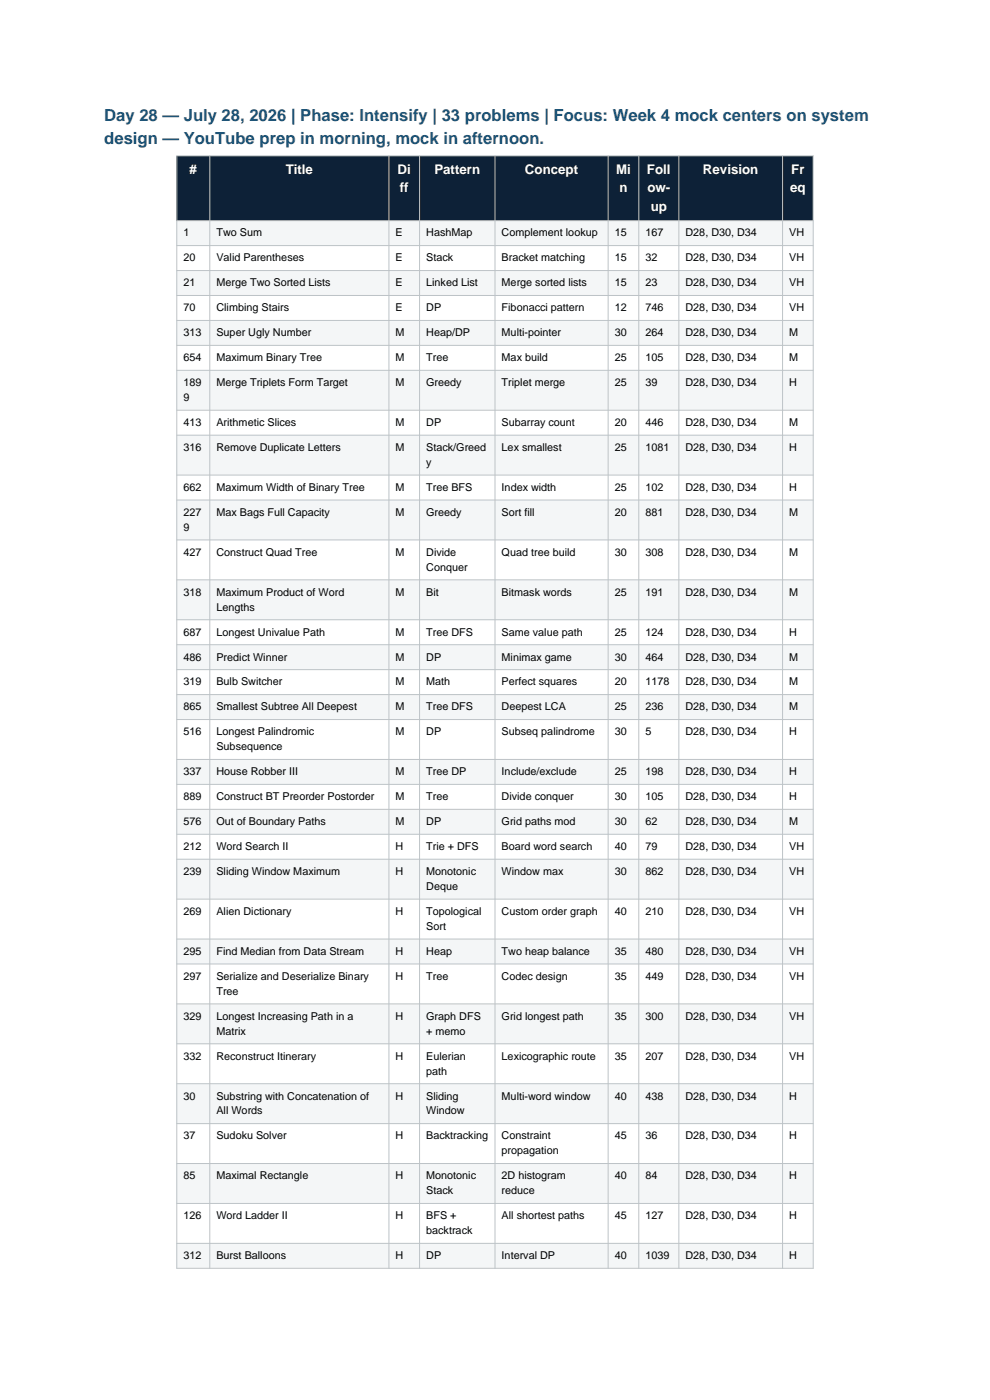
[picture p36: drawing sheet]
<svg xmlns="http://www.w3.org/2000/svg" width="210mm" height="297mm" viewBox="0 0 210 297" stroke-linecap="round" stroke-linejoin="round" font-family="sans-serif">
<defs><g id="words">
<g font-size="3.5" fill="#1a5276">
<text x="22.1" y="25.6">Day 28 — July 28, 2026 | Phase: Intensify | 33 problems | Focus: Week 4 mock centers on system</text>
<text x="22.1" y="30.6">design — YouTube prep in morning, mock in afternoon.</text>
</g>
<g font-size="2.8" fill="#fff">
<text x="40.2" y="36.9">#</text>
<text x="60.6" y="36.9">Title</text>
<text x="84.3" y="36.9">Di</text>
<text x="84.8" y="40.8">ff</text>
<text x="92.1" y="36.9">Pattern</text>
<text x="111.4" y="36.9">Concept</text>
<text x="130.7" y="36.9">Mi</text>
<text x="131.4" y="40.8">n</text>
<text x="137.2" y="36.9">Foll</text>
<text x="137.3" y="40.8">ow-</text>
<text x="149.1" y="36.9">Revision</text>
<text x="167.6" y="40.8">eq</text>
<text x="167.8" y="36.9">Fr</text>
<text x="138" y="44.7">up</text>
</g>
<g font-size="2.3">
<text x="38.9" y="50.2">1</text>
<text x="45.9" y="50.2">Two Sum</text>
<text x="83.9" y="50.2">E</text>
<text x="90.4" y="50.2">HashMap</text>
<text x="106.4" y="50.2">Complement lookup</text>
<text x="130.4" y="50.2">15</text>
<text x="136.9" y="50.2">167</text>
<text x="145.4" y="50.2">D28, D30, D34</text>
<text x="167.4" y="50.2">VH</text>
<text x="38.9" y="55.5">20</text>
<text x="45.9" y="55.5">Valid Parentheses</text>
<text x="83.9" y="55.5">E</text>
<text x="90.4" y="55.5">Stack</text>
<text x="106.4" y="55.5">Bracket matching</text>
<text x="130.4" y="55.5">15</text>
<text x="136.9" y="55.5">32</text>
<text x="145.4" y="55.5">D28, D30, D34</text>
<text x="167.4" y="55.5">VH</text>
<text x="38.9" y="60.7">21</text>
<text x="45.9" y="60.7">Merge Two Sorted Lists</text>
<text x="83.9" y="60.7">E</text>
<text x="90.4" y="60.7">Linked List</text>
<text x="106.4" y="60.7">Merge sorted lists</text>
<text x="130.4" y="60.7">15</text>
<text x="136.9" y="60.7">23</text>
<text x="145.4" y="60.7">D28, D30, D34</text>
<text x="167.4" y="60.7">VH</text>
<text x="38.9" y="66">70</text>
<text x="38.9" y="71.3">313</text>
<text x="45.9" y="66">Climbing Stairs</text>
<text x="45.9" y="71.3">Super Ugly Number</text>
<text x="83.9" y="66">E</text>
<text x="83.9" y="71.3">M</text>
<text x="90.4" y="66">DP</text>
<text x="90.4" y="71.3">Heap/DP</text>
<text x="106.4" y="66">Fibonacci pattern</text>
<text x="106.4" y="71.3">Multi-pointer</text>
<text x="130.4" y="66">12</text>
<text x="130.4" y="71.3">30</text>
<text x="136.9" y="66">746</text>
<text x="136.9" y="71.3">264</text>
<text x="145.4" y="66">D28, D30, D34</text>
<text x="145.4" y="71.3">D28, D30, D34</text>
<text x="167.4" y="66">VH</text>
<text x="167.4" y="71.3">M</text>
<text x="38.9" y="76.6">654</text>
<text x="45.9" y="76.6">Maximum Binary Tree</text>
<text x="83.9" y="76.6">M</text>
<text x="90.4" y="76.6">Tree</text>
<text x="106.4" y="76.6">Max build</text>
<text x="130.4" y="76.6">25</text>
<text x="136.9" y="76.6">105</text>
<text x="145.4" y="76.6">D28, D30, D34</text>
<text x="167.4" y="76.6">M</text>
<text x="38.9" y="81.9">189</text>
<text x="45.9" y="81.9">Merge Triplets Form Target</text>
<text x="83.9" y="81.9">M</text>
<text x="90.4" y="81.9">Greedy</text>
<text x="106.4" y="81.9">Triplet merge</text>
<text x="130.4" y="81.9">25</text>
<text x="136.9" y="81.9">39</text>
<text x="145.4" y="81.9">D28, D30, D34</text>
<text x="167.4" y="81.9">H</text>
<text x="38.9" y="85.1">9</text>
<text x="38.9" y="90.4">413</text>
<text x="38.9" y="95.7">316</text>
<text x="45.9" y="90.4">Arithmetic Slices</text>
<text x="45.9" y="95.7">Remove Duplicate Letters</text>
<text x="83.9" y="90.4">M</text>
<text x="83.9" y="95.7">M</text>
<text x="90.4" y="90.4">DP</text>
<text x="90.4" y="95.7">Stack/Greed</text>
<text x="106.4" y="90.4">Subarray count</text>
<text x="106.4" y="95.7">Lex smallest</text>
<text x="130.4" y="90.4">20</text>
<text x="130.4" y="95.7">25</text>
<text x="136.9" y="90.4">446</text>
<text x="136.9" y="95.7">1081</text>
<text x="145.4" y="90.4">D28, D30, D34</text>
<text x="145.4" y="95.7">D28, D30, D34</text>
<text x="167.4" y="90.4">M</text>
<text x="167.4" y="95.7">H</text>
<text x="90.4" y="98.8">y</text>
<text x="38.9" y="104.1">662</text>
<text x="45.9" y="104.1">Maximum Width of Binary Tree</text>
<text x="83.9" y="104.1">M</text>
<text x="90.4" y="104.1">Tree BFS</text>
<text x="106.4" y="104.1">Index width</text>
<text x="130.4" y="104.1">25</text>
<text x="136.9" y="104.1">102</text>
<text x="145.4" y="104.1">D28, D30, D34</text>
<text x="167.4" y="104.1">H</text>
<text x="38.9" y="109.4">227</text>
<text x="38.9" y="112.6">9</text>
<text x="45.9" y="109.4">Max Bags Full Capacity</text>
<text x="83.9" y="109.4">M</text>
<text x="90.4" y="109.4">Greedy</text>
<text x="106.4" y="109.4">Sort fill</text>
<text x="130.4" y="109.4">20</text>
<text x="136.9" y="109.4">881</text>
<text x="145.4" y="109.4">D28, D30, D34</text>
<text x="167.4" y="109.4">M</text>
<text x="38.9" y="117.9">427</text>
<text x="45.9" y="117.9">Construct Quad Tree</text>
<text x="83.9" y="117.9">M</text>
<text x="90.4" y="117.9">Divide</text>
<text x="106.4" y="117.9">Quad tree build</text>
<text x="130.4" y="117.9">30</text>
<text x="136.9" y="117.9">308</text>
<text x="145.4" y="117.9">D28, D30, D34</text>
<text x="167.4" y="117.9">M</text>
<text x="90.4" y="121.1">Conquer</text>
<text x="38.9" y="126.4">318</text>
<text x="45.9" y="126.4">Maximum Product of Word</text>
<text x="45.9" y="129.5">Lengths</text>
<text x="83.9" y="126.4">M</text>
<text x="90.4" y="126.4">Bit</text>
<text x="106.4" y="126.4">Bitmask words</text>
<text x="130.4" y="126.4">25</text>
<text x="136.9" y="126.4">191</text>
<text x="145.4" y="126.4">D28, D30, D34</text>
<text x="167.4" y="126.4">M</text>
<text x="38.9" y="134.8">687</text>
<text x="45.9" y="134.8">Longest Univalue Path</text>
<text x="83.9" y="134.8">M</text>
<text x="90.4" y="134.8">Tree DFS</text>
<text x="106.4" y="134.8">Same value path</text>
<text x="130.4" y="134.8">25</text>
<text x="136.9" y="134.8">124</text>
<text x="145.4" y="134.8">D28, D30, D34</text>
<text x="167.4" y="134.8">H</text>
<text x="38.9" y="140.1">486</text>
<text x="45.9" y="140.1">Predict Winner</text>
<text x="83.9" y="140.1">M</text>
<text x="90.4" y="140.1">DP</text>
<text x="106.4" y="140.1">Minimax game</text>
<text x="130.4" y="140.1">30</text>
<text x="136.9" y="140.1">464</text>
<text x="145.4" y="140.1">D28, D30, D34</text>
<text x="167.4" y="140.1">M</text>
<text x="38.9" y="145.4">319</text>
<text x="45.9" y="145.4">Bulb Switcher</text>
<text x="83.9" y="145.4">M</text>
<text x="90.4" y="145.4">Math</text>
<text x="106.4" y="145.4">Perfect squares</text>
<text x="130.4" y="145.4">20</text>
<text x="136.9" y="145.4">1178</text>
<text x="145.4" y="145.4">D28, D30, D34</text>
<text x="167.4" y="145.4">M</text>
<text x="38.9" y="150.7">865</text>
<text x="38.9" y="156">516</text>
<text x="45.9" y="150.7">Smallest Subtree All Deepest</text>
<text x="45.9" y="156">Longest Palindromic</text>
<text x="83.9" y="150.7">M</text>
<text x="83.9" y="156">M</text>
<text x="90.4" y="150.7">Tree DFS</text>
<text x="90.4" y="156">DP</text>
<text x="106.4" y="150.7">Deepest LCA</text>
<text x="106.4" y="156">Subseq palindrome</text>
<text x="130.4" y="150.7">25</text>
<text x="130.4" y="156">30</text>
<text x="136.9" y="150.7">236</text>
<text x="136.9" y="156">5</text>
<text x="145.4" y="150.7">D28, D30, D34</text>
<text x="145.4" y="156">D28, D30, D34</text>
<text x="167.4" y="150.7">M</text>
<text x="167.4" y="156">H</text>
<text x="45.9" y="159.2">Subsequence</text>
<text x="38.9" y="164.5">337</text>
<text x="45.9" y="164.5">House Robber III</text>
<text x="83.9" y="164.5">M</text>
<text x="90.4" y="164.5">Tree DP</text>
<text x="106.4" y="164.5">Include/exclude</text>
<text x="130.4" y="164.5">25</text>
<text x="136.9" y="164.5">198</text>
<text x="145.4" y="164.5">D28, D30, D34</text>
<text x="167.4" y="164.5">H</text>
<text x="38.9" y="169.8">889</text>
<text x="45.9" y="169.8">Construct BT Preorder Postorder</text>
<text x="83.9" y="169.8">M</text>
<text x="90.4" y="169.8">Tree</text>
<text x="106.4" y="169.8">Divide conquer</text>
<text x="130.4" y="169.8">30</text>
<text x="136.9" y="169.8">105</text>
<text x="145.4" y="169.8">D28, D30, D34</text>
<text x="167.4" y="169.8">H</text>
<text x="38.9" y="175">576</text>
<text x="45.9" y="175">Out of Boundary Paths</text>
<text x="83.9" y="175">M</text>
<text x="90.4" y="175">DP</text>
<text x="106.4" y="175">Grid paths mod</text>
<text x="130.4" y="175">30</text>
<text x="136.9" y="175">62</text>
<text x="145.4" y="175">D28, D30, D34</text>
<text x="167.4" y="175">M</text>
<text x="38.9" y="180.3">212</text>
<text x="38.9" y="185.6">239</text>
<text x="45.9" y="180.3">Word Search II</text>
<text x="45.9" y="185.6">Sliding Window Maximum</text>
<text x="83.9" y="180.3">H</text>
<text x="83.9" y="185.6">H</text>
<text x="90.4" y="180.3">Trie + DFS</text>
<text x="90.4" y="185.6">Monotonic</text>
<text x="106.4" y="180.3">Board word search</text>
<text x="106.4" y="185.6">Window max</text>
<text x="130.4" y="180.3">40</text>
<text x="130.4" y="185.6">30</text>
<text x="136.9" y="180.3">79</text>
<text x="136.9" y="185.6">862</text>
<text x="145.4" y="180.3">D28, D30, D34</text>
<text x="145.4" y="185.6">D28, D30, D34</text>
<text x="167.4" y="180.3">VH</text>
<text x="167.4" y="185.6">VH</text>
<text x="90.4" y="188.8">Deque</text>
<text x="38.9" y="194.1">269</text>
<text x="45.9" y="194.1">Alien Dictionary</text>
<text x="83.9" y="194.1">H</text>
<text x="90.4" y="194.1">Topological</text>
<text x="90.4" y="197.3">Sort</text>
<text x="106.4" y="194.1">Custom order graph</text>
<text x="130.4" y="194.1">40</text>
<text x="136.9" y="194.1">210</text>
<text x="145.4" y="194.1">D28, D30, D34</text>
<text x="167.4" y="194.1">VH</text>
<text x="38.9" y="202.6">295</text>
<text x="45.9" y="202.6">Find Median from Data Stream</text>
<text x="83.9" y="202.6">H</text>
<text x="90.4" y="202.6">Heap</text>
<text x="106.4" y="202.6">Two heap balance</text>
<text x="130.4" y="202.6">35</text>
<text x="136.9" y="202.6">480</text>
<text x="145.4" y="202.6">D28, D30, D34</text>
<text x="167.4" y="202.6">VH</text>
<text x="38.9" y="207.9">297</text>
<text x="45.9" y="207.9">Serialize and Deserialize Binary</text>
<text x="83.9" y="207.9">H</text>
<text x="90.4" y="207.9">Tree</text>
<text x="106.4" y="207.9">Codec design</text>
<text x="130.4" y="207.9">35</text>
<text x="136.9" y="207.9">449</text>
<text x="145.4" y="207.9">D28, D30, D34</text>
<text x="167.4" y="207.9">VH</text>
<text x="45.9" y="211">Tree</text>
<text x="38.9" y="216.3">329</text>
<text x="45.9" y="216.3">Longest Increasing Path in a</text>
<text x="45.9" y="219.5">Matrix</text>
<text x="83.9" y="216.3">H</text>
<text x="90.4" y="216.3">Graph DFS</text>
<text x="90.4" y="219.5">+ memo</text>
<text x="106.4" y="216.3">Grid longest path</text>
<text x="130.4" y="216.3">35</text>
<text x="136.9" y="216.3">300</text>
<text x="145.4" y="216.3">D28, D30, D34</text>
<text x="167.4" y="216.3">VH</text>
<text x="38.9" y="224.8">332</text>
<text x="45.9" y="224.8">Reconstruct Itinerary</text>
<text x="83.9" y="224.8">H</text>
<text x="90.4" y="224.8">Eulerian</text>
<text x="90.4" y="228">path</text>
<text x="106.4" y="224.8">Lexicographic route</text>
<text x="130.4" y="224.8">35</text>
<text x="136.9" y="224.8">207</text>
<text x="145.4" y="224.8">D28, D30, D34</text>
<text x="167.4" y="224.8">VH</text>
<text x="38.9" y="233.3">30</text>
<text x="45.9" y="233.3">Substring with Concatenation of</text>
<text x="83.9" y="233.3">H</text>
<text x="90.4" y="233.3">Sliding</text>
<text x="106.4" y="233.3">Multi-word window</text>
<text x="130.4" y="233.3">40</text>
<text x="136.9" y="233.3">438</text>
<text x="145.4" y="233.3">D28, D30, D34</text>
<text x="167.4" y="233.3">H</text>
<text x="45.9" y="236.4">All Words</text>
<text x="90.4" y="236.4">Window</text>
<text x="38.9" y="241.7">37</text>
<text x="45.9" y="241.7">Sudoku Solver</text>
<text x="83.9" y="241.7">H</text>
<text x="90.4" y="241.7">Backtracking</text>
<text x="106.4" y="241.7">Constraint</text>
<text x="106.4" y="244.9">propagation</text>
<text x="130.4" y="241.7">45</text>
<text x="136.9" y="241.7">36</text>
<text x="145.4" y="241.7">D28, D30, D34</text>
<text x="167.4" y="241.7">H</text>
<text x="38.9" y="250.2">85</text>
<text x="45.9" y="250.2">Maximal Rectangle</text>
<text x="83.9" y="250.2">H</text>
<text x="90.4" y="250.2">Monotonic</text>
<text x="106.4" y="250.2">2D histogram</text>
<text x="130.4" y="250.2">40</text>
<text x="136.9" y="250.2">84</text>
<text x="145.4" y="250.2">D28, D30, D34</text>
<text x="167.4" y="250.2">H</text>
<text x="90.4" y="253.4">Stack</text>
<text x="106.4" y="253.4">reduce</text>
<text x="38.9" y="258.7">126</text>
<text x="45.9" y="258.7">Word Ladder II</text>
<text x="83.9" y="258.7">H</text>
<text x="90.4" y="258.7">BFS +</text>
<text x="90.4" y="261.8">backtrack</text>
<text x="106.4" y="258.7">All shortest paths</text>
<text x="130.4" y="258.7">45</text>
<text x="136.9" y="258.7">127</text>
<text x="145.4" y="258.7">D28, D30, D34</text>
<text x="167.4" y="258.7">H</text>
<text x="38.9" y="267.1">312</text>
<text x="45.9" y="267.1">Burst Balloons</text>
<text x="83.9" y="267.1">H</text>
<text x="90.4" y="267.1">DP</text>
<text x="106.4" y="267.1">Interval DP</text>
<text x="130.4" y="267.1">40</text>
<text x="136.9" y="267.1">1039</text>
<text x="145.4" y="267.1">D28, D30, D34</text>
<text x="167.4" y="267.1">H</text>
</g>
</g></defs>
<path d="M37.5 33.1h135v13.7h-135z" fill-rule="evenodd" fill="#0d2137"/>
<path d="M37.5 46.8h135v5.3h-135z" fill-rule="evenodd" fill="#f4f6f7"/>
<path d="M37.5 52.1h135v5.3h-135z" fill-rule="evenodd" fill="#fff"/>
<path d="M37.5 57.4h135v5.3h-135z" fill-rule="evenodd" fill="#f4f6f7"/>
<path d="M37.5 62.7h135v5.3h-135z" fill-rule="evenodd" fill="#fff"/>
<path d="M37.5 68h135v5.3h-135z" fill-rule="evenodd" fill="#f4f6f7"/>
<path d="M37.5 73.3h135v5.3h-135z" fill-rule="evenodd" fill="#fff"/>
<path d="M37.5 78.6h135v8.4h-135z" fill-rule="evenodd" fill="#f4f6f7"/>
<path d="M37.5 87h135v5.3h-135z" fill-rule="evenodd" fill="#fff"/>
<path d="M37.5 92.3h135v8.5h-135z" fill-rule="evenodd" fill="#f4f6f7"/>
<path d="M37.5 100.8h135v5.3h-135z" fill-rule="evenodd" fill="#fff"/>
<path d="M37.5 106.1h135v8.4h-135z" fill-rule="evenodd" fill="#f4f6f7"/>
<path d="M37.5 114.5h135v8.5h-135z" fill-rule="evenodd" fill="#fff"/>
<path d="M37.5 123h135v8.5h-135z" fill-rule="evenodd" fill="#f4f6f7"/>
<path d="M37.5 131.5h135v5.3h-135z" fill-rule="evenodd" fill="#fff"/>
<path d="M37.5 136.8h135v5.3h-135z" fill-rule="evenodd" fill="#f4f6f7"/>
<path d="M37.5 142.1h135v5.3h-135z" fill-rule="evenodd" fill="#fff"/>
<path d="M37.5 147.4h135v5.2h-135z" fill-rule="evenodd" fill="#f4f6f7"/>
<path d="M37.5 152.6h135v8.5h-135z" fill-rule="evenodd" fill="#fff"/>
<path d="M37.5 161.1h135v5.3h-135z" fill-rule="evenodd" fill="#f4f6f7"/>
<path d="M37.5 166.4h135v5.3h-135z" fill-rule="evenodd" fill="#fff"/>
<path d="M37.5 171.7h135v5.3h-135z" fill-rule="evenodd" fill="#f4f6f7"/>
<path d="M37.5 177h135v5.3h-135z" fill-rule="evenodd" fill="#fff"/>
<path d="M37.5 182.3h135v8.4h-135z" fill-rule="evenodd" fill="#f4f6f7"/>
<path d="M37.5 190.7h135v8.5h-135z" fill-rule="evenodd" fill="#fff"/>
<path d="M37.5 199.2h135v5.3h-135z" fill-rule="evenodd" fill="#f4f6f7"/>
<path d="M37.5 204.5h135v8.5h-135z" fill-rule="evenodd" fill="#fff"/>
<path d="M37.5 213h135v8.4h-135z" fill-rule="evenodd" fill="#f4f6f7"/>
<path d="M37.5 221.4h135v8.5h-135z" fill-rule="evenodd" fill="#fff"/>
<path d="M37.5 229.9h135v8.5h-135z" fill-rule="evenodd" fill="#f4f6f7"/>
<path d="M37.5 238.4h135v8.4h-135z" fill-rule="evenodd" fill="#fff"/>
<path d="M37.5 246.8h135v8.5h-135z" fill-rule="evenodd" fill="#f4f6f7"/>
<path d="M37.5 255.3h135v8.5h-135z" fill-rule="evenodd" fill="#fff"/>
<path d="M37.5 263.8h135v5.3h-135z" fill-rule="evenodd" fill="#f4f6f7"/>
<g fill="none" stroke="#bdc3c7" stroke-width=".21">
<path d="M37.5 33.1h135v236h-135zM44.5 33.1v236M82.5 33.1v236M89 33.1v236M105 33.1v236M129 33.1v236M135.5 33.1v236M144 33.1v236M166 33.1v236M37.5 46.8h135M37.5 52.1h135M37.5 57.4h135"/>
<path d="M37.5 62.7h135M37.5 68h135M37.5 73.3h135M37.5 78.6h135M37.5 87h135M37.5 92.3h135M37.5 100.8h135M37.5 106.1h135M37.5 114.5h135M37.5 123h135M37.5 131.5h135M37.5 136.8h135"/>
<path d="M37.5 142.1h135M37.5 147.4h135M37.5 152.6h135M37.5 161.1h135M37.5 166.4h135M37.5 171.7h135M37.5 177h135M37.5 182.3h135M37.5 190.7h135M37.5 199.2h135M37.5 204.5h135M37.5 213h135"/>
<path d="M37.5 221.4h135M37.5 229.9h135M37.5 238.4h135M37.5 246.8h135M37.5 255.3h135M37.5 263.8h135"/>
</g>
<use href="#words"/>
</svg>
